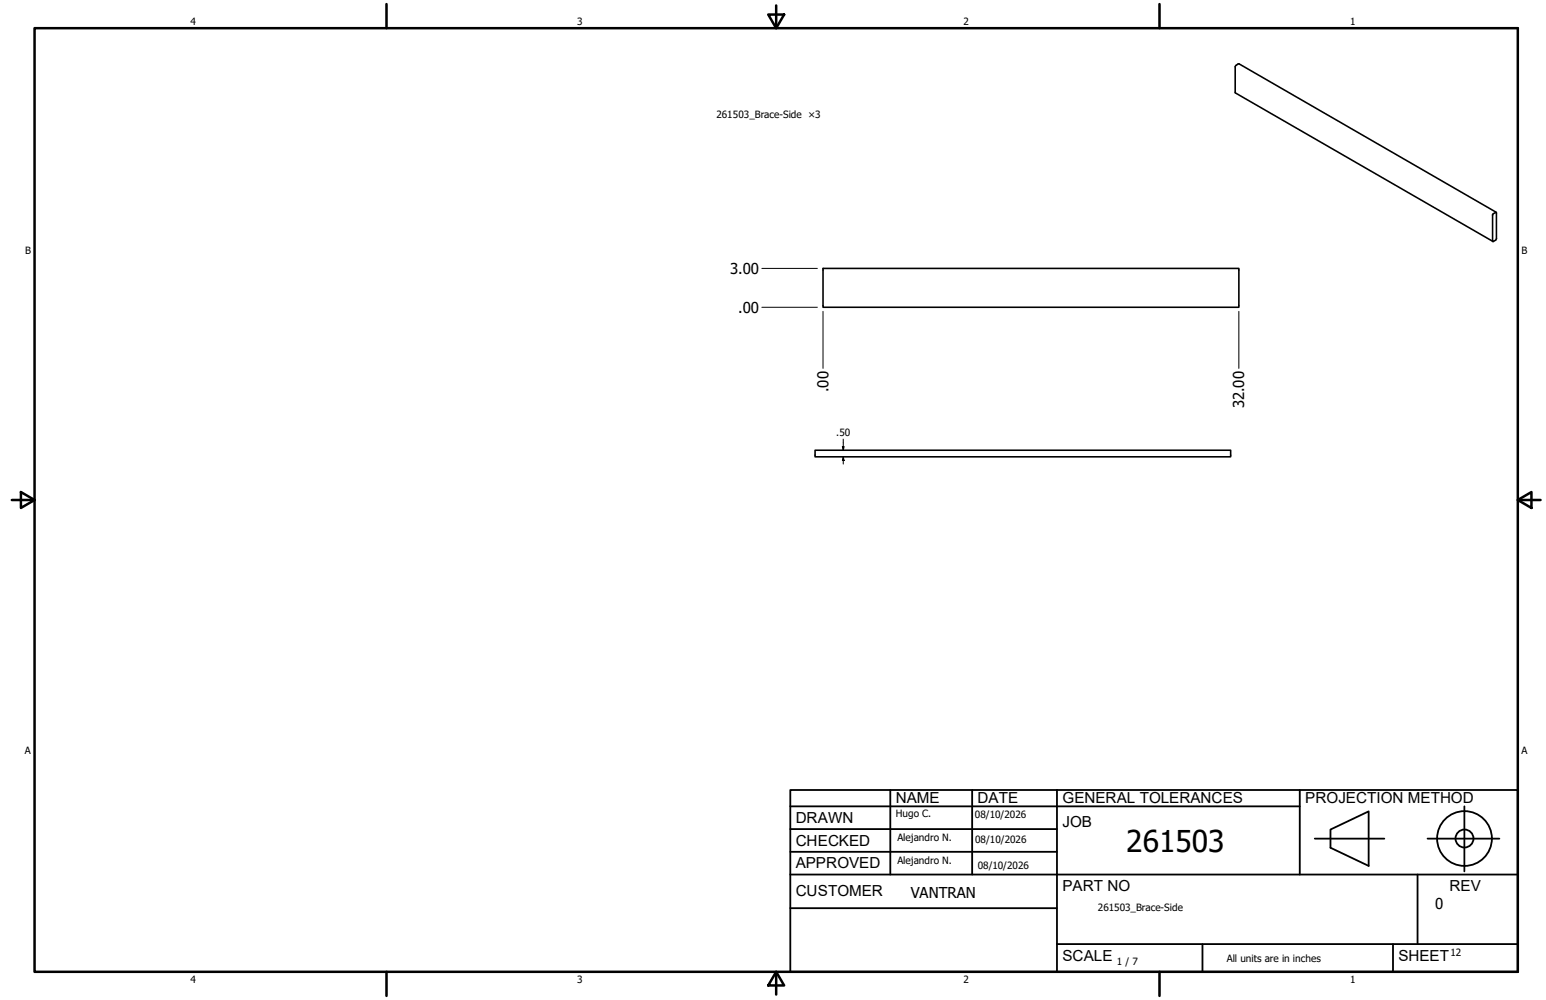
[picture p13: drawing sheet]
<svg xmlns="http://www.w3.org/2000/svg" width="432mm" height="279mm" viewBox="0 0 432 279" stroke-linecap="round" stroke-linejoin="round" font-family="sans-serif">
<defs><g id="words">
<text font-size="8.4" x="314.6" y="238.1">261503</text>
<g font-size="4.3">
<text x="250.2" y="224.2">NAME</text>
<text x="273" y="224.2">DATE</text>
<text x="296.7" y="224.3">GENERAL TOLERANCES</text>
<text x="364.6" y="224.3">PROJECTION METHOD</text>
<text x="222.2" y="229.9">DRAWN</text>
<text x="296.7" y="230.9">JOB</text>
<text x="222.2" y="236.3">CHECKED</text>
<text x="222.2" y="242.6">APPROVED</text>
<text x="222.2" y="250.3">CUSTOMER</text>
<text x="296.7" y="249">PART NO</text>
<text x="404.8" y="248.9">REV</text>
<text x="296.7" y="268.4">SCALE</text>
<text x="390.6" y="268.4">SHEET</text>
</g>
<g font-size="4.2">
<text x="203.9" y="76.5">3.00</text>
<text x="206.2" y="87.4">.00</text>
<text x="231.4" y="109.5" transform="rotate(-90 231.4 109.5)">.00</text>
<text x="347.5" y="114.1" transform="rotate(-90 347.5 114.1)">32.00</text>
<text x="254.4" y="250.8">VANTRAN</text>
<text x="400.9" y="254">0</text>
</g>
<g font-size="2.8">
<text x="53.2" y="6.9">4</text>
<text x="161.2" y="6.9">3</text>
<text x="269.1" y="6.9">2</text>
<text x="377.1" y="6.9">1</text>
<text x="200.1" y="32.9">261503_Brace-Side ×3</text>
<text x="7" y="70.9">B</text>
<text x="424.9" y="70.9">B</text>
<text x="233.6" y="121.9">.50</text>
<text x="6.9" y="210.6">A</text>
<text x="424.9" y="210.6">A</text>
<text x="250.2" y="228.3">Hugo C.</text>
<text x="272.3" y="228.4">08/10/2026</text>
<text x="250.6" y="234.9">Alejandro N.</text>
<text x="272.4" y="235.6">08/10/2026</text>
<text x="250.6" y="241.5">Alejandro N.</text>
<text x="273.1" y="242.8">08/10/2026</text>
<text x="306.6" y="254.5">261503_Brace-Side</text>
<text x="312" y="269.7">1 / 7</text>
<text x="342.6" y="268.7">All units are in inches</text>
<text x="405.1" y="267.1">12</text>
<text x="53.2" y="274.6">4</text>
<text x="161.2" y="274.6">3</text>
<text x="269.1" y="274.6">2</text>
<text x="377.1" y="274.6">1</text>
</g>
</g></defs>
<!-- layer: Visible (ANSI) -->
<path d="M416.9 59.8l.9-.5 .2 .1v7.3l-.9 .8-.2-.1zM417.9 59.3l-71.8-41.5-1.1 .7 .1 7.5 71.8 41.4M229.9 75h116.1v10.9h-116.1zM227.6 125.8h116.1v1.8h-116.1z" fill="none" stroke="#000" stroke-width=".44"/>
<!-- layer: Borde (ANSI) -->
<g fill="none" stroke="#000" stroke-width=".7">
<path d="M9.7 7.9h414.2v263.6h-414.2zM107.9 1.1v6.8M214.6 4.1h4.4l-2.2 3.8zM216.8 1.5v6.4M323.8 1.1v6.8M3.3 139.7h6.4M5.8 137.5l3.9 2.2-3.9 2.2zM423.9 139.7l3.8-2.2v4.4zM423.9 139.7h6.4M107.9 271.5v6.8M216.8 271.5l2.2 3.8h-4.4zM216.8 271.5v6.4"/>
<path d="M323.8 271.5v6.8"/>
</g>
<!-- layer: Title (ANSI)-1 -->
<g fill="none" stroke="#000" stroke-width=".51">
<path d="M220.7 220.7h203.2v50.8h-203.2zM220.7 225.3h142.3M220.7 231.6h74.5M220.7 238h74.5M248.7 220.7v23.6M271.5 220.7v23.6M295.2 220.7v50.8M363 220.7v23.6M367.2 234.3h19.5M371.6 231.8l10.7-5.1v15.2l-10.7-5zM398.7 234.3h20.1M409 225.3v18.2"/>
<path d="M220.7 244.3h203.2M220.7 253.7h74.5M395.9 244.3v19.5M295.2 263.8h128.7M335.9 263.8v7.7M389.1 263.8v7.7"/>
<circle cx="409" cy="234.3" r="7.7"/>
<circle cx="409" cy="234.3" r="2.51"/>
</g>
<!-- layer: Cota (ANSI) -->
<path d="M212.8 75h15.5M212.8 85.9h15.5M229.9 87v15.9M346 87v15.9M235.3 124.8h.5l-.3 1zM235.5 127.6l.3 1.1h-.5zM235.5 122.7v3.1M235.5 127.6v2.1" fill="none" stroke="#000" stroke-width=".28"/>
<path d="M235.3 124.8h.5l-.3 1zM235.5 127.6l.3 1.1h-.5z" fill="#000"/>
<use href="#words"/>
</svg>
